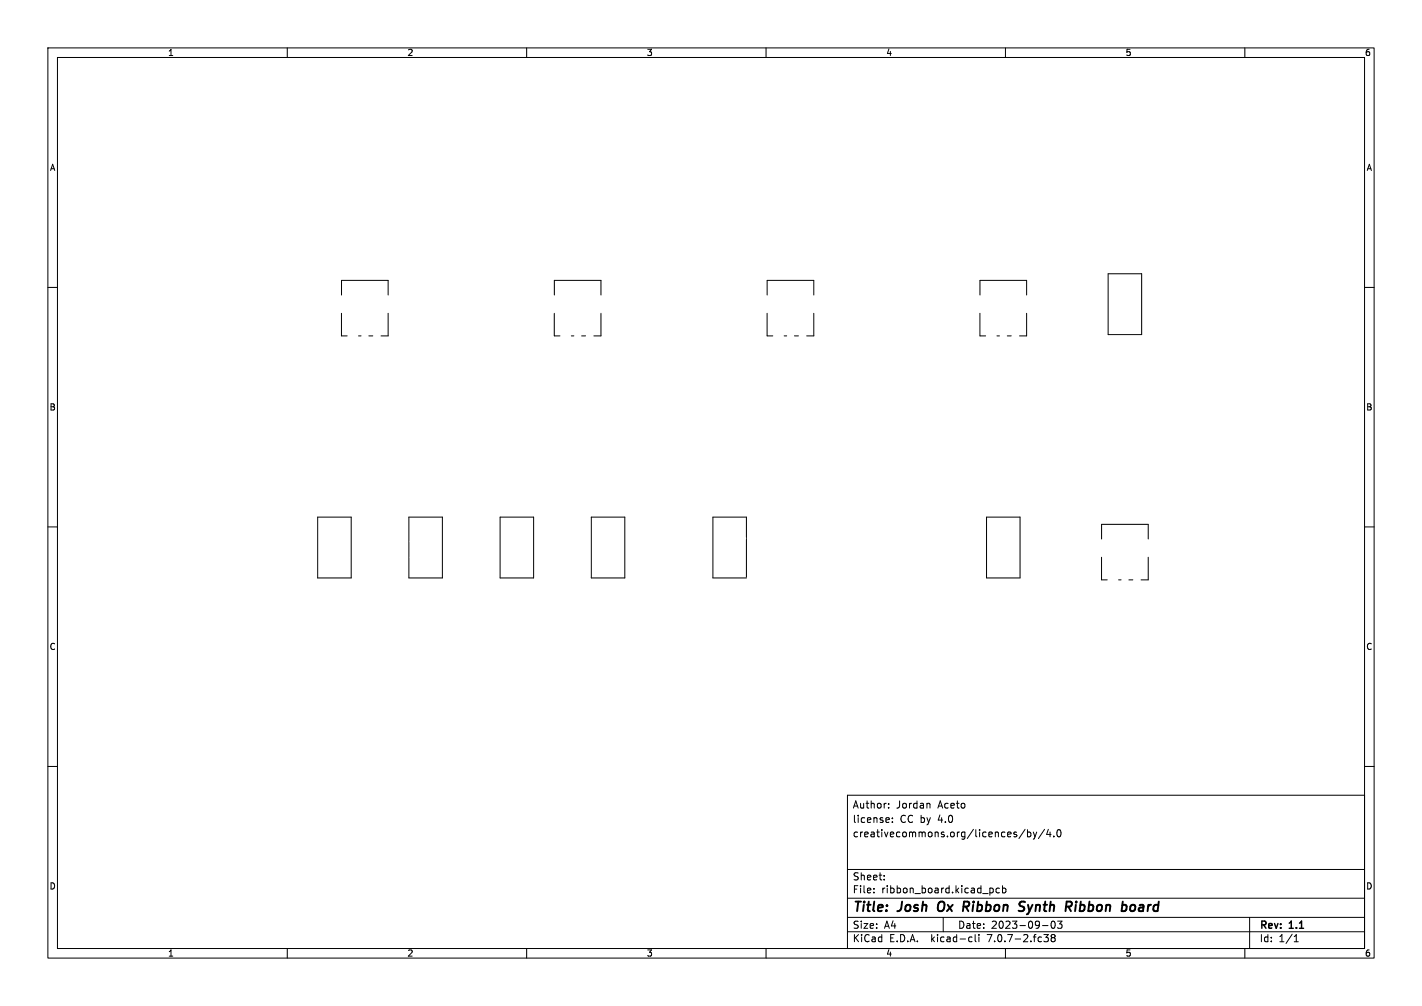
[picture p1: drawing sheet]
<svg xmlns="http://www.w3.org/2000/svg" width="297mm" height="210mm" viewBox="0 0 297 210" stroke-linecap="round" stroke-linejoin="round" font-family="sans-serif">
<defs><g id="words">
<g font-size="2.8">
<text x="178" y="190.9">Title:</text>
<text x="187.7" y="190.9">Josh</text>
<text x="196.7" y="190.9">Ox</text>
<text x="202.8" y="190.9">Ribbon</text>
<text x="215.3" y="190.9">Synth</text>
<text x="225.8" y="190.9">Ribbon</text>
<text x="238.3" y="190.9">board</text>
</g>
<g font-size="2.1">
<text x="178" y="172">license:</text>
<text x="178" y="169">Author:</text>
<text x="187.2" y="169">Jordan</text>
<text x="187.9" y="172">CC by</text>
<text x="195.9" y="169">Aceto</text>
<text x="196" y="172">4.0</text>
<text x="178" y="175">creativecommons.org/licences/by/4.0</text>
<text x="178" y="184">Sheet:</text>
<text x="178" y="186.7">File:</text>
<text x="184.1" y="186.7">ribbon_board.kicad_pcb</text>
<text x="178" y="196.9">KiCad</text>
<text x="178" y="194.1">Size:</text>
<text x="184.7" y="194.1">A4</text>
<text x="185.7" y="196.9">E.D.A.</text>
<text x="194.6" y="196.9">kicad-cli</text>
<text x="200" y="194.1">Date:</text>
<text x="206.5" y="196.9">7.0.7-2.fc38</text>
<text x="207" y="194.1">2023-09-03</text>
<text x="263" y="194.3">Rev:</text>
<text x="263" y="196.9">Id:</text>
<text x="267.1" y="196.9">1/1</text>
<text x="269.4" y="194.3">1.1</text>
</g>
<g font-size="1.8">
<text x="35" y="11.9">1</text>
<text x="85" y="11.9">2</text>
<text x="135" y="11.9">3</text>
<text x="185" y="11.9">4</text>
<text x="235" y="11.9">5</text>
<text x="285" y="11.9">6</text>
<text x="10.3" y="35.9">A</text>
<text x="285.4" y="35.9">A</text>
<text x="10.3" y="85.9">B</text>
<text x="285.3" y="85.9">B</text>
<text x="10.3" y="135.9">C</text>
<text x="285.3" y="135.9">C</text>
<text x="10.3" y="185.9">D</text>
<text x="285.3" y="185.9">D</text>
<text x="35" y="199.9">1</text>
<text x="85" y="199.9">2</text>
<text x="135" y="199.9">3</text>
<text x="185" y="199.9">4</text>
<text x="235" y="199.9">5</text>
<text x="285" y="199.9">6</text>
</g>
</g></defs>
<g fill="none" stroke="#000" stroke-width=".21">
<path d="M10 10h277v190h-277zM12 12h273v186h-273zM60 10v2M110 10v2M160 10v2M210 10v2M260 10v2M10 60h2M231.4 57.2h7.1v12.7h-7.1zM285 60h2M71.3 65.4v4.7h1.2M71.3 61.6v-3.1h9.8v3.1"/>
<path d="M74.9 70.1h.5M77 70.1h.9M81.1 65.4v4.7h-1.5M115.8 65.4v4.7h1.2M115.8 61.6v-3.1h9.7v3.1M119.3 70.1h.6M121.5 70.1h.8M125.5 65.4v4.7h-1.5M160.2 65.4v4.7M160.2 70.1h1.2M160.2 61.6v-3.1h9.8v3.1M163.8 70.1h.5"/>
<path d="M165.9 70.1h.9M170 65.4v4.7h-1.5M204.7 65.4v4.7h1.2M204.7 61.6v-3.1h9.7v3.1M208.2 70.1h.6M210.4 70.1h.8M214.4 65.4v4.7h-1.5M10 110h2M66.3 108h7.1v12.7h-7.1zM85.4 108h7v12.7h-7zM104.4 108h7.1v12.7h-7.1zM123.5 108h7v12.7h-7z"/>
<path d="M148.9 108h7v12.7h-7zM206 108h7.1v12.7h-7.1zM230.1 116.3v4.8h1.2M230.1 112.5v-3h9.7v3M239.8 116.3v4.8h-1.5M285 110h2M233.6 121.1h.6M235.8 121.1h.8M10 160h2M285 160h2M177 166h108v32h-108zM185.5 170.7l.2 .4-.7 .1"/>
<path d="M185.6 168.6v.1M185.6 167.8v.1M185.7 171.6l-.2 .1M186.4 171.6v.1M186.4 170.8v.1M194 167.7l.2 .2v.8M214.1 173.1l-1.3 2M214.6 173.2v1.5M214.6 173.8l.4-.1 .3 .3-.1 .6h-.6M215.8 173.7l.4 1M216.2 174.7l-.4 .5M216.5 173.7l-.3 1"/>
<path d="M218.2 173.1l-1.3 2M219 173.1l-.4 1.1h.9M219.3 173.7v1M220.1 174.6v.1M221 173.3l.1-.1a.8 .8 0 0 1 .5 .7 .8 .8 0 0 1-.5 .8 1 1 0 0 1-.1-1.4zM60 198v2M110 198v2M160 198v2M177 194.5h108M177 191.5h108M177 187.5h108M177 181.5h108"/>
<path d="M182.5 186.3v.1M182.5 185.5v.1M184.7 183.6v.1M184.7 182.8v.1M197 191.5v3M202.6 195.6l.4 .1M203 196.5l-.4 .1M203.7 195.1v1.3l.2 .2M204.5 195.1v.1M204.5 195.6v1M206.9 185.4h.3l.3 .3-.1 .6-.5 .1M208.7 185.5l-.4-.1-.3 .3 .2 .6h.5"/>
<path d="M209.4 185.5l.4-.1 .3 .3-.1 .6h-.6M209.4 184.9v1.5M210 198v2M217.7 193.2h1.2M218 195.1h1l-.5 .6 .4 .1v.7l-.2 .1-.6-.1M219.7 192.4a.81 .81 0 0 0 .3 1.4l.2-.1 .2-.5-.2-.8M219.8 195.7l-.3-.2 .3-.4h.3l.3 .3-.3 .3M219.8 195.7l-.3 .3 .1 .5 .2 .1h.3l.3-.3-.1-.4-.2-.2M219.8 195.7h.3M221.8 192.3l-.5 .6 .4 .1v.7l-.2 .1-.6-.1M260 198v2M261 191.5v6.5"/>
<path d="M270.3 196.6h.9M270.3 195.5l.4-.4v1.5"/>
</g>
<path d="M196.1 188.5a1.5 1.5 0 0 0 0 1.6M201.4 188.2h.7M201.7 189.3l.6 .9M202.2 189.2l-1 .1M213.2 189.2l.6 .2 .1 .4-.4 .4h-.5M213.4 188.2l.7 .1M214.7 190.8l-.2 .1M224.7 188.9l-.2 1.3M224.8 188.2v.2M236.3 189a.5 .5 0 0 1 .8 .3l-.2 .7-.6 .2" fill="none" stroke="#000" stroke-width=".4"/>
<g fill="#fff" stroke="#fff" stroke-width=".21">
<circle cx="222.5" cy="112.5" r=".17"/>
<circle cx="95" cy="98" r=".17"/>
<circle cx="118.2" cy="95.8" r=".18"/>
<circle cx="136.7" cy="99.6" r=".17"/>
<circle cx="72.4" cy="81.3" r=".17"/>
<circle cx="122.4" cy="95.8" r=".17"/>
<circle cx="180.8" cy="86.4" r=".17"/>
<circle cx="180.8" cy="82.5" r=".17"/>
<circle cx="197.5" cy="98.4" r=".17"/>
<circle cx="86.4" cy="97.8" r=".17"/>
<circle cx="169.9" cy="101.3" r=".17"/>
<circle cx="179.2" cy="113.5" r=".17"/>
<circle cx="185.9" cy="96.3" r=".17"/>
<circle cx="134.1" cy="60.3" r=".17"/>
<circle cx="204.5" cy="85.7" r=".17"/>
<circle cx="195" cy="93.1" r=".17"/>
<circle cx="207.5" cy="94.7" r=".17"/>
<circle cx="59.1" cy="113.7" r=".17"/>
<circle cx="214.1" cy="89.4" r=".17"/>
<circle cx="168.9" cy="102.4" r=".17"/>
<circle cx="135.3" cy="119.4" r=".17"/>
<circle cx="102.5" cy="115.6" r=".17"/>
<circle cx="166.8" cy="106.9" r=".17"/>
<circle cx="167.9" cy="103.4" r=".17"/>
<circle cx="202.6" cy="85.7" r=".17"/>
<circle cx="181.1" cy="74.5" r=".17"/>
<circle cx="169.9" cy="103.4" r=".17"/>
<circle cx="185.9" cy="93.3" r=".17"/>
<circle cx="209.5" cy="99.7" r=".17"/>
<circle cx="240.7" cy="71.8" r=".17"/>
<circle cx="210.2" cy="85.7" r=".17"/>
<circle cx="97.7" cy="109.6" r=".17"/>
<circle cx="127.7" cy="96.7" r=".17"/>
<circle cx="85.9" cy="116.3" r=".17"/>
<circle cx="132.2" cy="65.5" r=".17"/>
<circle cx="98" cy="86.4" r=".17"/>
<circle cx="160.7" cy="112.4" r=".17"/>
<circle cx="151.2" cy="102.8" r=".17"/>
<circle cx="189" cy="98.4" r=".17"/>
<circle cx="189.7" cy="62.5" r=".17"/>
<circle cx="233.4" cy="106.4" r=".17"/>
<circle cx="97.8" cy="100.3" r=".17"/>
<circle cx="180.3" cy="117.5" r=".17"/>
<circle cx="121.3" cy="89.5" r=".17"/>
<circle cx="224.8" cy="73.7" r=".17"/>
<circle cx="219.2" cy="83.8" r=".17"/>
<circle cx="196.8" cy="85.7" r=".17"/>
<circle cx="138.3" cy="71.5" r=".17"/>
<circle cx="215.9" cy="89.4" r=".17"/>
<circle cx="84.5" cy="104.1" r=".17"/>
<circle cx="177.7" cy="105.8" r=".17"/>
<circle cx="234.3" cy="102.9" r=".17"/>
<circle cx="212.7" cy="102.2" r=".17"/>
<circle cx="182" cy="112.1" r=".17"/>
<circle cx="165.5" cy="95.8" r=".17"/>
<circle cx="81.3" cy="86.4" r=".17"/>
<circle cx="221" cy="89.5" r=".17"/>
<circle cx="148" cy="78.1" r=".17"/>
<circle cx="193" cy="85.7" r=".17"/>
<circle cx="135.3" cy="78.1" r=".17"/>
<circle cx="190.2" cy="90" r=".17"/>
<circle cx="180.2" cy="102.9" r=".17"/>
<circle cx="205.1" cy="114.3" r=".17"/>
<circle cx="95.9" cy="64.8" r=".17"/>
<circle cx="219.2" cy="77" r=".17"/>
<circle cx="155.6" cy="112.4" r=".17"/>
<circle cx="129.9" cy="71.6" r=".17"/>
<circle cx="219.7" cy="71.1" r=".17"/>
<circle cx="101" cy="106" r=".17"/>
<circle cx="149.5" cy="92.3" r=".17"/>
<circle cx="101.1" cy="96.8" r=".17"/>
<circle cx="227.1" cy="87.9" r=".17"/>
<circle cx="121.9" cy="92.7" r=".17"/>
<circle cx="129.5" cy="61.6" r=".17"/>
<circle cx="156.2" cy="120.6" r=".17"/>
<circle cx="231.6" cy="72.8" r=".17"/>
<circle cx="121.9" cy="78.1" r=".17"/>
<circle cx="175" cy="112.1" r=".17"/>
<circle cx="227.6" cy="111.3" r=".17"/>
<circle cx="127.7" cy="89.8" r=".17"/>
<circle cx="194.9" cy="85.7" r=".17"/>
<circle cx="171.3" cy="98.9" r=".17"/>
<circle cx="86.4" cy="64.8" r=".17"/>
<circle cx="185.9" cy="103.3" r=".17"/>
<circle cx="85.9" cy="113" r=".17"/>
<circle cx="218.9" cy="111.3" r=".17"/>
<circle cx="179.8" cy="96.5" r=".17"/>
<circle cx="191.1" cy="85.7" r=".17"/>
<circle cx="168.9" cy="56.5" r=".17"/>
<circle cx="228.6" cy="80.3" r=".17"/>
<circle cx="121.2" cy="116.3" r=".17"/>
<circle cx="198.6" cy="96" r=".17"/>
<circle cx="66" cy="78.7" r=".17"/>
<circle cx="244.5" cy="102.2" r=".17"/>
<circle cx="189.7" cy="71.1" r=".17"/>
<circle cx="240.8" cy="54.9" r=".17"/>
<circle cx="176.8" cy="91.8" r=".17"/>
<circle cx="138.4" cy="104.1" r=".17"/>
<circle cx="182" cy="108.8" r=".17"/>
<circle cx="141.9" cy="98.9" r=".17"/>
<circle cx="64.8" cy="66.7" r=".17"/>
<circle cx="86.6" cy="84.6" r=".17"/>
<circle cx="200.7" cy="94.7" r=".17"/>
<circle cx="215.4" cy="71.4" r=".17"/>
<circle cx="189.7" cy="65" r=".17"/>
<circle cx="92.2" cy="83.3" r=".17"/>
<circle cx="170.1" cy="81.7" r=".17"/>
<circle cx="124.5" cy="105.9" r=".17"/>
<circle cx="167.9" cy="101.3" r=".17"/>
<circle cx="234.4" cy="80.3" r=".17"/>
<circle cx="132.1" cy="89.2" r=".17"/>
<circle cx="171.2" cy="84.5" r=".17"/>
<circle cx="89.5" cy="101.6" r=".17"/>
<circle cx="205.7" cy="102.2" r=".17"/>
<circle cx="203.3" cy="98.4" r=".17"/>
<circle cx="91.9" cy="96.8" r=".17"/>
<circle cx="200.7" cy="85.7" r=".17"/>
<circle cx="180.2" cy="100.1" r=".17"/>
<circle cx="137.2" cy="63.5" r=".17"/>
<circle cx="206.4" cy="85.7" r=".17"/>
<circle cx="76.2" cy="105.4" r=".17"/>
<circle cx="189.7" cy="56.9" r=".17"/>
<circle cx="62.2" cy="120.6" r=".17"/>
<circle cx="67.3" cy="116.8" r=".17"/>
<circle cx="233" cy="96.5" r=".17"/>
<circle cx="181.5" cy="105.9" r=".17"/>
<circle cx="189.7" cy="68.1" r=".17"/>
<circle cx="170.3" cy="78" r=".17"/>
<circle cx="189.7" cy="59.9" r=".17"/>
<circle cx="106.7" cy="64.8" r=".17"/>
<circle cx="100.6" cy="83.3" r=".17"/>
<circle cx="161.3" cy="74.9" r=".17"/>
<circle cx="204.1" cy="90" r=".17"/>
<circle cx="103" cy="110.7" r=".17"/>
<circle cx="133.7" cy="97.1" r=".17"/>
<circle cx="213.9" cy="109.5" r=".17"/>
<circle cx="225.4" cy="95.9" r=".17"/>
<circle cx="122.6" cy="111.1" r=".17"/>
<circle cx="198.8" cy="85.7" r=".17"/>
<circle cx="173.5" cy="111.6" r=".17"/>
<circle cx="182.1" cy="67.8" r=".17"/>
<circle cx="128.1" cy="105.5" r=".17"/>
<circle cx="185.2" cy="73.5" r=".17"/>
<circle cx="177.5" cy="111.9" r=".17"/>
<circle cx="177.7" cy="109.2" r=".17"/>
<circle cx="183.3" cy="72.1" r=".17"/>
<circle cx="183.4" cy="105.3" r=".17"/>
<circle cx="184.5" cy="72.3" r=".17"/>
<circle cx="161.8" cy="110.5" r=".17"/>
<circle cx="223.4" cy="83" r=".18"/>
<circle cx="160.5" cy="95.5" r=".17"/>
<circle cx="223.3" cy="76.5" r=".17"/>
<circle cx="174.8" cy="88.9" r=".17"/>
<circle cx="162.8" cy="106.9" r=".17"/>
<circle cx="236" cy="72.4" r=".17"/>
<circle cx="173.9" cy="97.8" r=".17"/>
<circle cx="181" cy="93.2" r=".17"/>
<circle cx="180.6" cy="90.4" r=".17"/>
<circle cx="170.4" cy="79.8" r=".17"/>
<circle cx="161.8" cy="113.5" r=".17"/>
<circle cx="175" cy="107.1" r=".17"/>
<circle cx="143.3" cy="75.4" r=".17"/>
<circle cx="144" cy="96" r=".17"/>
<circle cx="105.9" cy="91.7" r=".17"/>
<circle cx="105.9" cy="102.9" r=".17"/>
<circle cx="171.7" cy="110.5" r=".17"/>
<circle cx="198.1" cy="91.4" r=".17"/>
<circle cx="91.2" cy="77.2" r=".17"/>
<circle cx="91.7" cy="55.4" r=".17"/>
<circle cx="115.1" cy="102.4" r=".17"/>
<circle cx="114" cy="56.6" r=".17"/>
<circle cx="112.5" cy="58.2" r=".17"/>
<circle cx="114" cy="103.9" r=".17"/>
<circle cx="125.2" cy="102.9" r=".17"/>
<circle cx="199.1" cy="63.8" r=".17"/>
<circle cx="207.5" cy="103.4" r=".17"/>
<circle cx="124.5" cy="96.5" r=".17"/>
<circle cx="120.9" cy="73.4" r=".17"/>
<circle cx="97.8" cy="98.1" r=".17"/>
<circle cx="139.7" cy="100.6" r=".17"/>
<circle cx="217.4" cy="64.8" r=".17"/>
<circle cx="217.7" cy="89.4" r=".17"/>
<circle cx="80.5" cy="113.5" r=".17"/>
<circle cx="80.5" cy="111.3" r=".17"/>
<circle cx="125.5" cy="97.5" r=".17"/>
<circle cx="169.1" cy="92.5" r=".17"/>
<circle cx="166.9" cy="94.5" r=".17"/>
<circle cx="164.7" cy="103.7" r=".17"/>
<circle cx="163.9" cy="76.2" r=".17"/>
<circle cx="214.1" cy="106.4" r=".17"/>
<circle cx="170" cy="107.2" r=".17"/>
<circle cx="133.3" cy="92.8" r=".17"/>
<circle cx="127.8" cy="92.5" r=".17"/>
<circle cx="170.9" cy="94.6" r=".17"/>
<circle cx="173" cy="58.9" r=".17"/>
<circle cx="172.5" cy="94.1" r=".17"/>
<circle cx="171.4" cy="66.5" r=".17"/>
<circle cx="165.1" cy="76.5" r=".17"/>
<circle cx="164.2" cy="102.6" r=".17"/>
<circle cx="98" cy="87.9" r=".17"/>
<circle cx="94" cy="87.9" r=".17"/>
<circle cx="153.9" cy="91.4" r=".17"/>
<circle cx="155.2" cy="90.7" r=".17"/>
<circle cx="156.2" cy="91.9" r=".17"/>
<circle cx="234.9" cy="58.8" r=".17"/>
<circle cx="234.9" cy="63.5" r=".17"/>
<circle cx="234.9" cy="68.2" r=".17"/>
<circle cx="69.8" cy="119" r=".17"/>
<circle cx="69.8" cy="114.3" r=".17"/>
<circle cx="69.8" cy="109.6" r=".17"/>
<circle cx="162.6" cy="71" r=".17"/>
<circle cx="165.1" cy="71" r=".17"/>
<circle cx="167.6" cy="71" r=".17"/>
<circle cx="152.4" cy="119" r=".17"/>
<circle cx="152.4" cy="114.3" r=".17"/>
<circle cx="152.4" cy="109.6" r=".17"/>
<circle cx="73.7" cy="71" r=".17"/>
<circle cx="76.2" cy="71" r=".17"/>
<circle cx="78.7" cy="71" r=".17"/>
<circle cx="209.5" cy="119" r=".17"/>
<circle cx="209.5" cy="114.3" r=".17"/>
<circle cx="209.5" cy="109.6" r=".17"/>
<circle cx="107.9" cy="119" r=".17"/>
<circle cx="107.9" cy="114.3" r=".17"/>
<circle cx="107.9" cy="109.6" r=".17"/>
<circle cx="88.9" cy="119" r=".17"/>
<circle cx="88.9" cy="114.3" r=".17"/>
<circle cx="88.9" cy="109.6" r=".17"/>
<circle cx="127" cy="119" r=".17"/>
<circle cx="127" cy="114.3" r=".17"/>
<circle cx="127" cy="109.6" r=".17"/>
<circle cx="207.1" cy="71" r=".17"/>
<circle cx="209.5" cy="71" r=".17"/>
<circle cx="212.1" cy="71" r=".17"/>
<circle cx="232.5" cy="121.9" r=".17"/>
<circle cx="234.9" cy="121.9" r=".18"/>
<circle cx="237.5" cy="121.9" r=".17"/>
<circle cx="118.2" cy="71" r=".17"/>
<circle cx="120.6" cy="71" r=".17"/>
<circle cx="123.2" cy="71" r=".17"/>
<circle cx="151.1" cy="97.5" r=".17"/>
<circle cx="80.2" cy="73.7" r=".17"/>
<circle cx="110.4" cy="80.3" r=".17"/>
<circle cx="113" cy="80.3" r=".17"/>
<circle cx="115.5" cy="80.3" r=".17"/>
<circle cx="83.8" cy="97.8" r=".17"/>
<circle cx="82.7" cy="80.3" r=".17"/>
<circle cx="80.2" cy="80.3" r=".17"/>
<circle cx="77.7" cy="80.3" r=".17"/>
<circle cx="194.3" cy="102.9" r=".18"/>
<circle cx="191.8" cy="102.9" r=".17"/>
<circle cx="159.7" cy="82.6" r=".18"/>
<circle cx="159.7" cy="85.1" r=".18"/>
<circle cx="159.7" cy="87.6" r=".18"/>
<circle cx="159.7" cy="90.2" r=".18"/>
<circle cx="152.1" cy="90.2" r=".18"/>
<circle cx="152.1" cy="87.6" r=".18"/>
<circle cx="152.1" cy="85.1" r=".18"/>
<circle cx="152.1" cy="82.6" r=".18"/>
<circle cx="63.2" cy="116.8" r=".17"/>
<circle cx="107.4" cy="73.7" r=".17"/>
<circle cx="226.7" cy="60.3" r=".17"/>
<circle cx="224.2" cy="60.3" r=".17"/>
<circle cx="221.6" cy="60.3" r=".17"/>
<circle cx="219.1" cy="60.3" r=".17"/>
<circle cx="131.8" cy="103.6" r=".17"/>
<circle cx="82.7" cy="92.7" r=".17"/>
<circle cx="80.2" cy="92.7" r=".17"/>
<circle cx="77.7" cy="92.7" r=".17"/>
<circle cx="108.5" cy="98" r=".17"/>
<circle cx="201.3" cy="102.9" r=".18"/>
<circle cx="198.8" cy="102.9" r=".17"/>
<circle cx="229.6" cy="95.2" r=".17"/>
<circle cx="139.7" cy="116.2" r=".17"/>
<circle cx="142.2" cy="116.2" r=".17"/>
<circle cx="144.8" cy="116.2" r=".17"/>
<circle cx="147.3" cy="116.2" r=".17"/>
<circle cx="222.2" cy="97" r=".17"/>
<circle cx="228.9" cy="101.6" r=".17"/>
<circle cx="223.5" cy="119.1" r=".17"/>
<circle cx="215.9" cy="119.1" r=".17"/>
<circle cx="64.2" cy="73.7" r=".17"/>
<circle cx="64.2" cy="76.2" r=".17"/>
<circle cx="166.4" cy="116.2" r=".17"/>
<circle cx="168.9" cy="116.2" r=".17"/>
<circle cx="171.4" cy="116.2" r=".17"/>
<circle cx="110.4" cy="93.2" r=".17"/>
<circle cx="113" cy="93.2" r=".17"/>
<circle cx="115.5" cy="93.2" r=".17"/>
<circle cx="241.9" cy="93.3" r=".17"/>
<circle cx="241.9" cy="90.8" r=".17"/>
<circle cx="241.9" cy="88.3" r=".17"/>
<circle cx="241.9" cy="85.7" r=".17"/>
<circle cx="241.9" cy="83.2" r=".17"/>
<circle cx="158.5" cy="98.6" r=".17"/>
<circle cx="158.5" cy="101.1" r=".17"/>
<circle cx="158.5" cy="103.6" r=".17"/>
<circle cx="158.5" cy="106.2" r=".17"/>
<circle cx="64.1" cy="85.1" r=".17"/>
<circle cx="64.1" cy="87.6" r=".17"/>
<circle cx="64.1" cy="90.2" r=".17"/>
<circle cx="188" cy="113.5" r=".18"/>
<circle cx="188" cy="116.1" r=".18"/>
<circle cx="190.5" cy="113.5" r=".18"/>
<circle cx="190.5" cy="116.1" r=".18"/>
<circle cx="193" cy="113.5" r=".18"/>
<circle cx="193" cy="116.1" r=".18"/>
<circle cx="195.6" cy="113.5" r=".18"/>
<circle cx="195.6" cy="116.1" r=".18"/>
<circle cx="198.1" cy="113.5" r=".18"/>
<circle cx="198.1" cy="116.1" r=".18"/>
<circle cx="64.1" cy="97.2" r=".17"/>
<circle cx="64.1" cy="99.7" r=".17"/>
<circle cx="64.1" cy="102.2" r=".17"/>
<circle cx="64.1" cy="104.8" r=".17"/>
<circle cx="64.1" cy="107.3" r=".17"/>
<circle cx="153" cy="60.3" r=".17"/>
<circle cx="150.5" cy="60.3" r=".17"/>
<circle cx="148" cy="60.3" r=".17"/>
<circle cx="145.4" cy="60.3" r=".17"/>
<circle cx="142.9" cy="60.3" r=".17"/>
<circle cx="177.3" cy="116.1" r=".17"/>
<circle cx="188" cy="85.9" r=".17"/>
</g>
<path d="M71.4 63.1v.8M81 63.1v.8M115.8 63.1v.8M125.5 63.1v.8M160.3 63.1v.8M169.9 63.1v.8M204.7 63.1v.8M214.4 63.1v.8M230.1 114.1v.7M239.8 114.1v.7" fill="none" stroke="#fff" stroke-width="1.1"/>
<use href="#words"/>
</svg>
